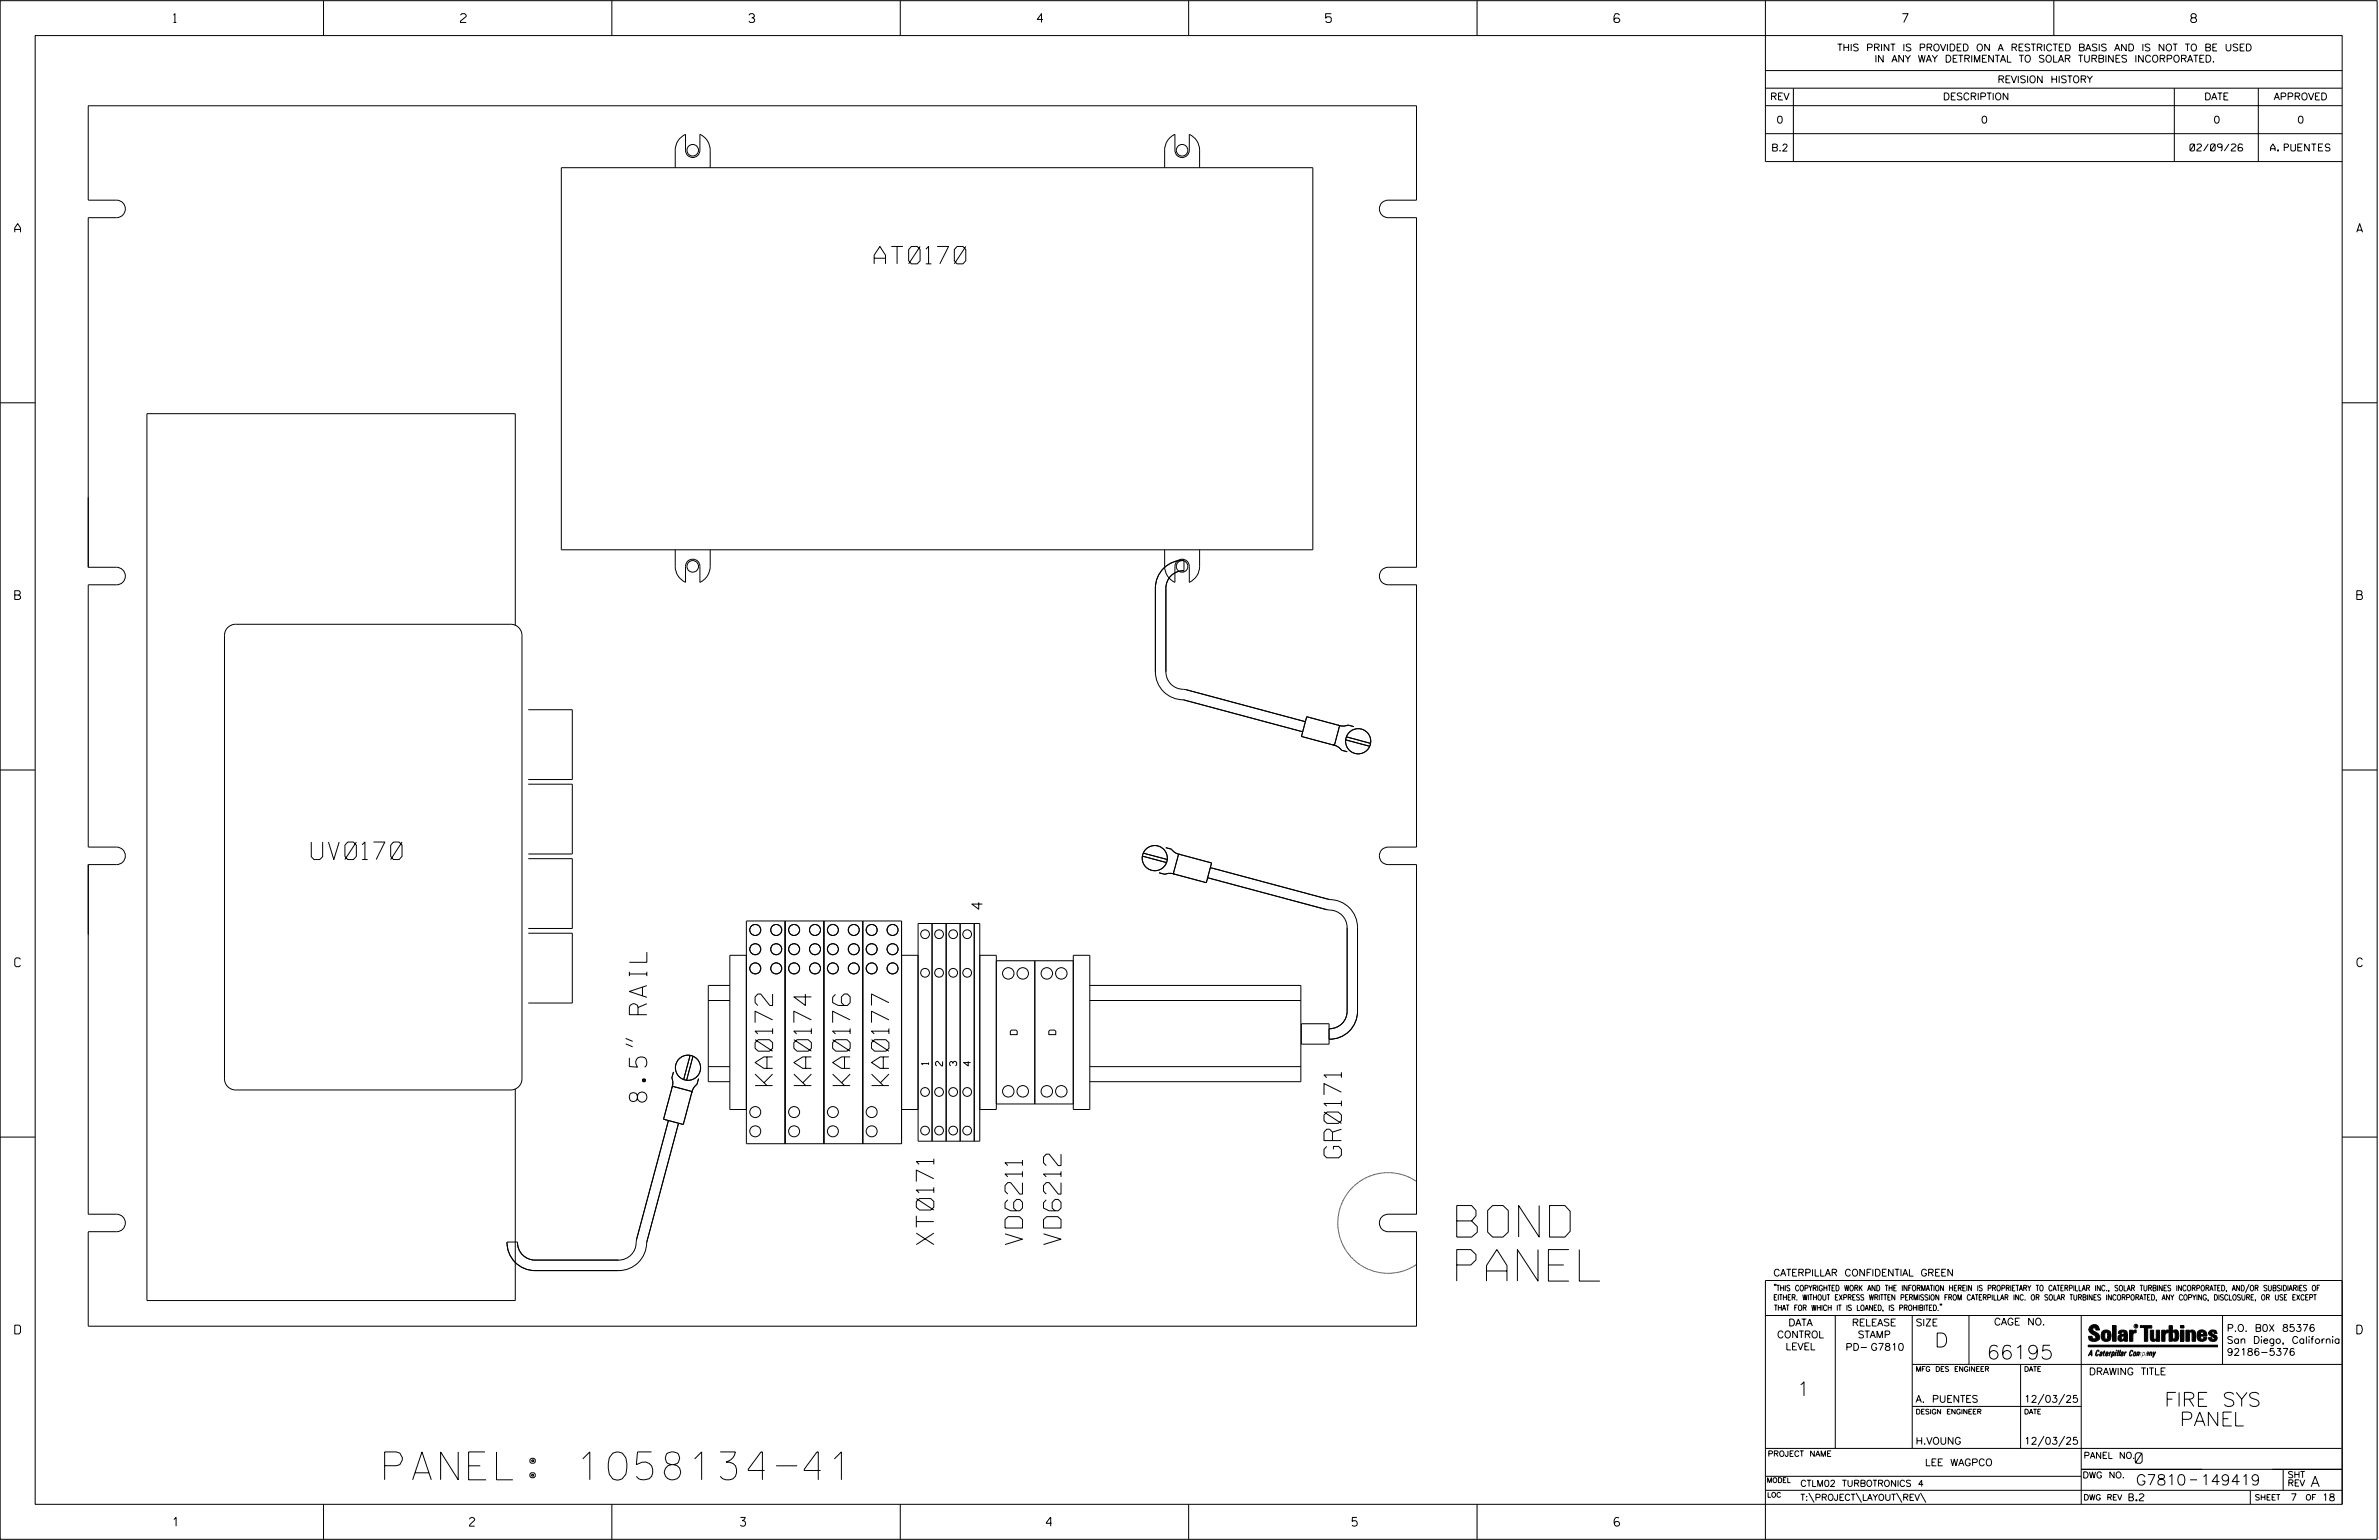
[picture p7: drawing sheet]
<svg xmlns="http://www.w3.org/2000/svg" width="864mm" height="559mm" viewBox="0 0 864 559" stroke-linecap="round" stroke-linejoin="round" font-family="sans-serif">
<defs><g id="words">
<g font-size="11.4">
<text x="528.8" y="448.9">BOND</text>
<text x="528.8" y="464.9">PANEL</text>
</g>
<text font-size="10.2" x="139.6" y="537">PANEL: 1058134-41</text>
<g font-size="6.3">
<text x="317.3" y="95.8">AT0170</text>
<text x="113" y="311.9">UV0170</text>
<text x="280.4" y="393.9" transform="rotate(-90 280.4 393.9)">KA0172</text>
<text x="294.5" y="393.9" transform="rotate(-90 294.5 393.9)">KA0174</text>
<text x="308.6" y="393.9" transform="rotate(-90 308.6 393.9)">KA0176</text>
<text x="322.7" y="393.9" transform="rotate(-90 322.7 393.9)">KA0177</text>
<text x="234.8" y="399.9" transform="rotate(-90 234.8 399.9)">8.5&quot; RAIL</text>
<text x="487" y="420.1" transform="rotate(-90 487 420.1)">GR0171</text>
<text x="339" y="451.6" transform="rotate(-90 339 451.6)">XT0171</text>
<text x="371.2" y="451.6" transform="rotate(-90 371.2 451.6)">VD6211</text>
<text x="385.2" y="451.6" transform="rotate(-90 385.2 451.6)">VD6212</text>
</g>
<g font-size="5.1">
<text x="702.3" y="488.8">D</text>
<text x="721.2" y="493.2">66195</text>
<text x="652.2" y="506.5">1</text>
<text x="785.7" y="510.3">FIRE SYS</text>
<text x="791.3" y="517.4">PANEL</text>
</g>
<g font-size="3.8">
<text x="356.6" y="329.9" transform="rotate(-90 356.6 329.9)">4</text>
<text x="775.1" y="531">0</text>
<text x="775.4" y="538.9">G7810</text>
<text x="798.8" y="538.9">149419</text>
<text x="838.8" y="539.5">A</text>
</g>
<g font-size="3.2">
<text x="63" y="8.2">1</text>
<text x="167.2" y="8.2">2</text>
<text x="271.8" y="8.2">3</text>
<text x="376.5" y="8.2">4</text>
<text x="481.2" y="8.2">5</text>
<text x="690.6" y="8.2">7</text>
<text x="795.3" y="8.2">8</text>
<text x="5.4" y="84.3">A</text>
<text x="855.5" y="84.3">A</text>
<text x="5.4" y="217.5">B</text>
<text x="855.6" y="217.5">B</text>
<text x="5.4" y="350.8">C</text>
<text x="855.6" y="350.8">C</text>
<text x="5.4" y="484">D</text>
<text x="855.6" y="484">D</text>
<text x="62.8" y="553.8">1</text>
<text x="170.4" y="553.8">2</text>
<text x="268.8" y="553.8">3</text>
<text x="379.8" y="553.8">4</text>
<text x="490.8" y="553.8">5</text>
<text x="585.9" y="553.8">6</text>
</g>
<g font-size="2.5">
<text x="666.9" y="18.5">THIS PRINT IS PROVIDED ON A RESTRICTED BASIS AND IS NOT TO BE USED</text>
<text x="680.5" y="22.6">IN ANY WAY DETRIMENTAL TO SOLAR TURBINES INCORPORATED.</text>
<text x="725.1" y="30">REVISION HISTORY</text>
<text x="642.6" y="36.3">REV</text>
<text x="705.3" y="36.3">DESCRIPTION</text>
<text x="800.2" y="36.3">DATE</text>
<text x="825.4" y="36.3">APPROVED</text>
<text x="644.9" y="44.7">0</text>
<text x="719.1" y="44.7">0</text>
<text x="803.5" y="44.7">0</text>
<text x="834" y="44.7">0</text>
<text x="643" y="54.8">B.2</text>
<text x="795" y="54.8">02/09/26</text>
<text x="824.2" y="54.8">A. PUENTES</text>
<text x="369.3" y="375.4" transform="rotate(-90 369.3 375.4)">D</text>
<text x="383.3" y="375.4" transform="rotate(-90 383.3 375.4)">D</text>
<text x="337.1" y="386.4" transform="rotate(-90 337.1 386.4)">1</text>
<text x="342.2" y="386.8" transform="rotate(-90 342.2 386.8)">2</text>
<text x="347.3" y="386.8" transform="rotate(-90 347.3 386.8)">3</text>
<text x="352.4" y="386.8" transform="rotate(-90 352.4 386.8)">4</text>
<text x="643.8" y="463">CATERPILLAR CONFIDENTIAL GREEN</text>
<text x="645.1" y="485.5">CONTROL</text>
<text x="649.2" y="481.1">DATA</text>
<text x="672.3" y="481.1">RELEASE</text>
<text x="674.4" y="485.5">STAMP</text>
<text x="695.4" y="481.1">SIZE</text>
<text x="723.8" y="480.8">CAGE NO.</text>
<text x="808.4" y="483.1">P.O. B0X 85376</text>
<text x="648.2" y="489.8">LEVEL</text>
<text x="669.9" y="490">PD- G7810</text>
<text x="808.4" y="487.5">San Diego, California</text>
<text x="808.4" y="491.8">92186-5376</text>
<text x="758.3" y="498.9">DRAWING TITLE</text>
<text x="695.4" y="508.9">A. PUENTES</text>
<text x="734.8" y="508.9">12/03/25</text>
<text x="695.4" y="524.1">H.VOUNG</text>
<text x="734.8" y="524.1">12/03/25</text>
<text x="698.8" y="531.9">LEE WAGPCO</text>
<text x="772.8" y="544.6">B.2</text>
<text x="831.4" y="544.6">7</text>
<text x="842.9" y="544.6">18</text>
</g>
<g font-size="2.3">
<text x="756.4" y="529.2">PANEL NO.</text>
<text x="653.5" y="539.4">CTLM02 TURBOTRONICS 4</text>
<text x="756" y="536.3">DWG NO.</text>
<text x="830.4" y="539.3">REV</text>
<text x="830.4" y="536.2">SHT</text>
<text x="653.5" y="544.5">T:\PROJECT\LAYOUT\REV\</text>
</g>
<g font-size="2">
<text x="643.8" y="468.4">&quot;THIS COPYRIGHTED WORK AND THE INFORMATION HEREIN IS PROPRIETARY TO CATERPILLAR INC., SOLAR TURBINES INCORPORATED, AND/OR SUBSIDIARIES OF</text>
<text x="643.8" y="471.8">EITHER. WITHOUT EXPRESS WRITTEN PERMISSION FROM CATERPILLAR INC. OR SOLAR TURBINES INCORPORATED, ANY COPYING, DISCLOSURE, OR USE EXCEPT</text>
<text x="644" y="475.6">THAT FOR WHICH IT IS LOANED, IS PROHIBITED.&quot;</text>
<text x="641.7" y="528.5">PROJECT NAME</text>
<text x="756.3" y="544.3">DWG REV</text>
<text x="818.5" y="544.3">SHEET</text>
<text x="836.9" y="544.3">OF</text>
</g>
<g font-size="1.8">
<text x="695.4" y="497.6">MFG DES ENGINEER</text>
<text x="734.8" y="497.6">DATE</text>
<text x="695.4" y="513.1">DESIGN ENGINEER</text>
<text x="734.8" y="513.1">DATE</text>
<text x="641.3" y="538">MODEL</text>
<text x="641.5" y="543.3">LOC</text>
</g>
<text font-size=".9" x="775.1" y="481.7">R</text>
</g></defs>
<g fill="none" stroke="#000" stroke-width=".36">
<path d="M.1 .2h862.8v558.4h-862.8zM12.8 12.9h837.4v533h-837.4zM117.4 .2v12.7M222.1 .2v12.7M326.8 .2v12.7M431.5 .2v12.7M536.2 .2v12.7M587.9 5.5l-.5-.5h-1l-.5 1v1.7l.5 .4h1l.6-.4v-.6l-.6-.5h-1l-.5 .5M640.9 .2v58.4h209.3M745.6 .2v12.7M640.9 25.6h209.3M640.9 32h209.3"/>
<path d="M640.9 38.3h209.3M651 32v26.6M789.3 32v26.6M819.8 32v26.6M640.9 48.5h209.3M45.5 75.8h.1M45.5 75.8a3.2 3.2 0 0 0-3.2-3.2h-10.3v-34.2h482.2v34.2h-10.3a3.1 3.1 0 0 0-3.2 3.2M45.5 75.8a3.3 3.3 0 0 1-3.2 3.2h-10.3v126.8h10.3a3.3 3.3 0 0 1 3.2 3.2M203.8 60.9h272.8v138.6h-272.8zM245.1 60.9v-6.4a6.3 6.3 0 0 1 3.7-5.7v5.7a2.61 2.61 0 0 0 2.7 2.6 2.61 2.61 0 0 0 2.6-2.6v-5.7a6.3 6.3 0 0 1 3.7 5.7v6.4M422.8 60.9v-6.4a6.3 6.3 0 0 1 3.7-5.7v5.7a2.61 2.61 0 0 0 2.6 2.7 2.61 2.61 0 0 0 2.6-2.7v-5.7a6.3 6.3 0 0 1 3.8 5.7v6.4M500.7 75.8h.1"/>
<path d="M500.7 75.8a3.2 3.2 0 0 0 3.2 3.2h10.3v126.8h-10.3a3.2 3.2 0 0 0-3.2 3.2M.1 146.2h12.7M850.2 146.2h12.7M257.8 199.5v6a6.4 6.4 0 0 1-3.7 5.8v-5.8a2.61 2.61 0 0 0-2.6-2.6 2.61 2.61 0 0 0-2.7 2.6v5.8a6.4 6.4 0 0 1-3.7-5.8v-6M435.5 199.5v6a6.4 6.4 0 0 1-3.8 5.8v-5.8a2.61 2.61 0 0 0-2.6-2.6 2.61 2.61 0 0 0-2.6 2.6v5.8a6.4 6.4 0 0 1-3.7-5.8v-6M45.5 209h.1M45.5 209a3.2 3.2 0 0 1-3.2 3.2h-10.3v95.2h10.3a3.2 3.2 0 0 1 3.2 3.2M500.7 209h.1M500.7 209a3.1 3.1 0 0 0 3.2 3.2h10.3v95.2h-10.3a3.1 3.1 0 0 0-3.2 3.2M82.7 227.7l1.3-.9 1.5-.3h99.9a4.1 4.1 0 0 1 4.1 4v161a4.1 4.1 0 0 1-4.1 4h-99.9a4 4 0 0 1-4-4v-161l.3-1.5zM187 226.9v-76.8h-133.7v321.8h133.7v-76.8M191.8 257.5h16v25.4h-16"/>
<path d="M.1 279.4h12.7M473.9 261.9l-43.3-11.6a6.7 6.7 0 0 1-7.4-6.5v-30.4a6.3 6.3 0 0 1 6.6-6.3v-3.8a10.1 10.1 0 0 0-10.4 10.1v30.4a10.1 10.1 0 0 0 10.2 10.1l43.3 11.6M474.3 260.1l12 3.2-1.9 7.1-12-3.2zM483.9 270.3l1.8 .7 1.3 1.2 2.1 .6M485.8 263.2l1.8 .3 1.7-.4 2.2 .6M488.5 268.5l8.7 2.3M488.8 267.4l8.7 2.3M850.2 279.4h12.7M191.8 284.6h16v25.3h-16M45.5 310.5v.1M45.5 310.6a3.2 3.2 0 0 1-3.2 3.1h-10.3v126.9h10.3a3.3 3.3 0 0 1 3.2 3.2M191.8 311.6h16v25.3h-16"/>
<path d="M414.7 310.7l8.7 2.3M415 309.6l8.8 2.3M420.8 316.7l2.1 .6 1.7-.4 1.8 .3M423.2 307.6l2 .5 1.4 1.3 1.7 .7M427.8 309.9l12 3.2-1.9 7.2-12-3.2zM438.4 318.5l43.3 11.6a6.7 6.7 0 0 1 7.3 6.5v30.3a6.3 6.3 0 0 1-6.5 6.4M439.3 314.8l43.4 11.6a10.1 10.1 0 0 1 10.1 10.2v30.3a10.1 10.1 0 0 1-10.3 10.2M500.7 310.5v.1M500.7 310.6a3.1 3.1 0 0 0 3.2 3.1h10.3v126.9h-10.3a3.2 3.2 0 0 0-3.2 3.2M191.8 338.6h16v25.4h-16M270.9 334.2h56.4v80.8h-56.4zM285 334.2v80.8"/>
<path d="M299.1 334.2v80.8M313.2 334.2v80.8M333.3 335.1h22.4v79h-22.4zM338.3 335.1v79M343.5 335.1v79M348.5 335.1v79M353.7 335.1v79M264.9 357.6h-7.8v34.9h7.8M270.9 346.6h-6v56h6M327.3 346.6h6M355.7 346.6h6v56h-6M361.7 348.6h27.9"/>
<path d="M375.6 348.6v52M389.6 346.6h6v56h-6zM395.6 357.6h76.6v34.9h-76.6M227.2 378.8l2.5 1M227.2 376.8l2.5 1.1M257.1 363h7.8M395.6 363h76.6M472.4 371.5h10.1v7.4h-10.1zM244.1 394.2l7.1 1.9-3.2 11.9-7.1-1.9zM244.5 389l-.6 2.1 .4 1.8-.4 1.7M250.5 383l-2.3 8.7M251.6 383.3l-2.4 8.7"/>
<path d="M253.6 391.4l-.6 2.1-1.2 1.3-.7 1.8M257.1 387h7.8M395.6 387h76.6M.1 412.6h12.7M242.6 406.6l-11.6 43.3a6.6 6.6 0 0 1-6.4 7.3h-30.4a6.4 6.4 0 0 1-6.3-6.5h-3.9a10.2 10.2 0 0 0 10.2 10.3h30.4a10.2 10.2 0 0 0 10.1-10.1l11.6-43.3M327.3 402.6h6M361.7 400.6h27.9M850.2 412.6h12.7M486.1 439.8h.1M486.1 439.9l-.1 .2M486.1 439.6v.1M486.2 439.5h-.1"/>
<path d="M486.2 439.2v.2M486.2 439.1v.1M486.4 438.6l-.2 .5M486.4 438.5h.1M486.6 437.9l-.2 .5M486.6 437.9h.1M486.7 437.5v.3M486.8 437.3v.2M486.8 437.2h.1M487.1 436.7l-.2 .5M487.1 436.6h.1M487.2 436.4l-.1 .2"/>
<path d="M487.2 436.3h.1M487.3 436.1v.1M487.4 436h.1M487.5 435.8l-.1 .1M487.5 435.7h.1M487.6 435.5l-.1 .1M487.7 435.4h.1M487.8 435.1l-.1 .2M488 434.9l-.1 .1M488 434.8h.1M488.1 434.6l-.1 .1M488.1 434.5h.1"/>
<path d="M488.3 434.3l-.1 .1M488.3 434.2h.1M488.5 434l-.1 .2M488.5 434h.1M489 433.2l-.4 .7M489.1 433.1h.1M489.3 432.8l-.2 .2M489.9 432.1l-.6 .7M489.9 432v.1M490.1 431.8l-.2 .2M490.1 431.8h.1M490.4 431.5l-.3 .2"/>
<path d="M490.5 431.3l-.1 .2M490.8 431l-.2 .3M491 430.8l-.1 .2M491 430.8h.1M491.3 430.6l-.2 .1M491.5 430.4l-.2 .1M491.5 430.3h.1M491.7 430.2l-.1 .1M491.8 430.1h.1M492 429.9l-.2 .2M492 429.9h.1M492.3 429.7l-.2 .2"/>
<path d="M492.5 429.5l-.2 .1M492.6 429.5h-.1M492.8 429.3l-.2 .1M492.8 429.3h.1M493 429.1l-.1 .1M493.1 429.1h.1M493.3 428.9l-.2 .1M493.4 428.9h-.1M493.6 428.7l-.2 .1M493.6 428.7h.1M493.9 428.5l-.2 .1M494.2 428.3l-.3 .2"/>
<path d="M494.5 428.1l-.3 .2M494.7 428l-.2 .1M494.8 428h.1M495 427.8l-.2 .1M495.1 427.8h-.1M495.3 427.7h-.2M495.3 427.6h.1M495.6 427.5l-.2 .1M495.9 427.4l-.2 .1M495.9 427.3h.1M496.2 427.2l-.2 .1M496.3 427.2h-.1"/>
<path d="M496.5 427.1h-.2M496.6 427h.1M496.8 426.9l-.2 .1M496.9 426.9h.1M497.2 426.8l-.2 .1M497.4 426.7l-.2 .1M497.5 426.6v.1M498.1 426.5l-.5 .1M498.1 426.4h.1M498.7 426.3l-.5 .1M498.8 426.2v.1M499.1 426.2h-.3"/>
<path d="M499.4 426.1h-.2M499.4 426.1h.1M499.7 426h-.2M499.8 426h-.1M500 425.9l-.2 .1M500.3 425.9h-.2M500.4 425.8h.1M500.7 425.8h-.2M500.7 425.8h.1M501 425.7l-.2 .1M501.1 425.7h.1M501.3 425.7h-.1"/>
<path d="M501.4 425.7h.1M501.8 425.6l-.3 .1M502 425.6h-.2M502.1 425.6h.1M502.1 425.6h.2M502.4 425.6h.1M502.5 425.6h.2M502.8 425.5h-.1M503 425.5l-.2 .1M503.1 425.5h.2M503.4 425.5h.1M503.5 425.5h.9"/>
<path d="M504.5 425.5h.2M504.7 425.5h.1M504.8 425.5l.3 .1M505.2 425.6h.2M505.4 425.6h.1M505.5 425.6h.5M506.1 425.6h.1M506.2 425.7h.1M506.4 425.7h.3M506.8 425.7h.1M506.8 425.7l.2 .1M507.1 425.8h.1"/>
<path d="M507.2 425.8h.2M507.4 425.8h.1M507.5 425.9h.2M507.7 425.9h.1M507.8 425.9l.6 .1M508.4 426.1h.1M508.5 426.1l.2 .1M508.7 426.2h.1M508.8 426.2h.2M509 426.3h.1M509.1 426.3h.2M509.4 426.3v.1"/>
<path d="M509.4 426.4h.2M509.7 426.4v.1M509.8 426.5h.1M510 426.5v.1M510.1 426.6h.2M510.3 426.7h.1M510.4 426.7l.2 .1M510.6 426.8l.3 .1M510.9 426.9h.1M511 427l.5 .2M511.6 427.2h.1M511.6 427.2l.2 .1"/>
<path d="M511.9 427.3h.1M512 427.4l.1 .1M512.2 427.5h.1M512.2 427.5l.2 .1M512.5 427.6v.1M512.6 427.7l.1 .1M512.8 427.8h.1M512.8 427.8l.5 .3M513.3 428.1l.3 .2M513.6 428.3h.1M513.7 428.4h.2M513.9 428.5h.1"/>
<path d="M514 428.6l.2 .1M45.5 443.8h.1M45.5 443.8a3.2 3.2 0 0 1-3.2 3.1l-10.3 .1v34.2h482.2v-34.3h-10.3a3.1 3.1 0 0 1-3.2-3.1M485.6 444.2l.1 .2M485.6 443.2v.9M485.6 444.1v.1M485.7 442.8h.1M485.7 444.6l.1 1.5M485.7 442.9v.2M485.7 442.6v.1M485.7 443.1v.1M485.7 444.5h.1"/>
<path d="M485.7 442.2v.3M485.7 442.1h.1M485.7 441.8h.1M485.7 441.9v.2M485.8 446.2h.1M485.8 441.2l-.1 .5M485.8 446.2v.2M485.8 446.6l.1 .2M485.8 441.1h.1M485.8 446.5h.1M485.9 440.8l-.1 .3M485.9 446.8h.1"/>
<path d="M485.9 446.9l.1 .2M485.9 440.5v.2M486 447.1v.1M486 447.2v.2M486 440.2l-.1 .3M486 447.5h.1M486 440.1v.1M486.1 447.6v.2M486.1 447.9l.1 .2M486.2 448.1v.1M486.2 448.2l.1 .3M486.3 448.6v.1"/>
<path d="M486.3 448.8h.1M486.4 448.9v.2M486.4 449.1h.1M486.5 449.2v.2M486.5 449.4h.1M486.6 449.5v.2M486.6 449.7l.1 .1M486.7 449.8v.2M486.8 450.1h.1M486.8 450.1l.1 .2M486.9 450.4h.1M486.9 450.5l.1 .1"/>
<path d="M487 450.7h.1M487 450.8l.3 .4M487.3 451.3h.1M487.3 451.4l.1 .2M487.4 451.6h.1M487.5 451.7v.2M487.6 451.9h.1M487.6 452l.1 .2M487.7 452.2h.1M487.8 452.3l.2 .5M488 452.8l.2 .2M488.2 453.1h.1"/>
<path d="M488.2 453.2l.2 .1M488.4 453.4h.1M488.4 453.5l.1 .1M488.6 453.7h.1M488.6 453.7l.1 .2M488.7 454h.1M488.8 454l.1 .2M488.9 454.2h.1M489 454.3l.1 .1M489.1 454.5h.1M489.2 454.6l.1 .1M489.3 454.8h.1"/>
<path d="M489.4 454.8l.1 .2M489.5 455v.1M489.6 455.1l.1 .2M489.8 455.3h.1M489.8 455.4l.1 .1M490 455.5v.1M490 455.6l.1 .2M490.2 455.8h.1M490.2 455.9l.2 .1M490.4 456.1h.1M490.5 456.1l.1 .1M490.6 456.3h.1"/>
<path d="M490.7 456.4l.1 .1M490.9 456.6h.1M490.9 456.6l.2 .2M491.2 456.8l.1 .2M491.3 457h.1M491.4 457.1l.2 .2M491.7 457.3l.1 .1M491.8 457.5h.1M491.9 457.5l.2 .2M492.2 457.8l.1 .1M492.4 457.9h.1M492.4 458l.2 .1"/>
<path d="M492.6 458.1h.1M492.7 458.2l.1 .1M492.9 458.3h.1M492.9 458.4l.2 .1M493.1 458.5h.1M493.2 458.6l.2 .1M493.4 458.7h.1M493.5 458.8l.1 .1M493.7 458.9h.1M493.8 459l.1 .1M494 459.1h.1M494.1 459.1l.1 .1"/>
<path d="M494.3 459.3l.2 .1M494.6 459.5h.1M494.6 459.5l.2 .1M494.8 459.6h.1M494.9 459.7h.2M495.2 459.8h.1M495.2 459.8l.2 .1M495.4 459.9l.1 .1M495.5 460l.2 .1M500.7 443.8h.1M512.3 460h.1M512.5 459.8l-.2 .2"/>
<path d="M512.6 459.8h.1M512.8 459.7l-.2 .1M512.9 459.7h.1M513.1 459.5l-.2 .1M513.4 459.4l-.3 .1M513.4 459.3h.1M513.7 459.2l-.2 .1M513.7 459.1h.1M514 459l-.2 .1M495.7 460.1h.1M495.8 460.1l.2 .1M496 460.2h.1"/>
<path d="M496.1 460.3l.2 .1M496.3 460.4h.1M496.4 460.4l.3 .1M496.7 460.6h.2M497 460.7h.1M497 460.7l.3 .1M497.3 460.8l.2 .1M497.6 460.9h.1M497.7 460.9l.1 .1M497.9 461l.3 .1M498.2 461.1h.1M498.3 461.2h.3"/>
<path d="M498.6 461.3h.2M498.9 461.3h.1M498.9 461.3l.3 .1M499.3 461.4l.2 .1M499.5 461.5h.1M499.6 461.5h.2M499.8 461.6h.1M499.9 461.6h.2M500.2 461.6l.3 .1M500.5 461.7h.1M500.6 461.7l.2 .1M500.8 461.8h.1"/>
<path d="M500.9 461.8l.5 .1M501.5 461.9h.1M501.6 461.9h.2M501.8 461.9l.6 .1M502.5 462h.1M502.6 462h.2M502.8 462h.1M502.9 462h.5M503.5 462h.1M503.6 462h.5M504.2 462h.1M504.8 462h-.5"/>
<path d="M504.9 462h.1M505.1 462h-.2M505.8 461.9l-.6 .1M505.8 461.9h.1M506 461.9h.1M506.2 461.9h.1M506.8 461.8l-.5 .1M506.9 461.8h.1M507.1 461.7l-.2 .1M507.2 461.7h.1M507.8 461.6l-.5 .1M507.9 461.6h-.1"/>
<path d="M508.1 461.5l-.2 .1M508.2 461.5h.1M508.5 461.4l-.3 .1M508.5 461.4h.1M508.8 461.4h-.2M508.8 461.3h.1M509.1 461.3h-.2M509.4 461.2h-.2M509.5 461.1h.1M509.7 461.1h-.1M510 460.9l-.2 .1M510.1 460.9h.1"/>
<path d="M510.8 460.7l-.6 .2M511 460.6l-.2 .1M511 460.6h.1M511.3 460.4l-.2 .1M511.4 460.4h.1M511.6 460.3l-.2 .1M511.7 460.3h.1M511.9 460.2h-.2M512.2 460l-.2 .1M640.9 477.3h209.3M644.2 466.1l-.1 .4M644.7 466.1l-.2 .4"/>
<path d="M666.2 477.3v48.3M694.2 477.3v48.3M704.4 473.3l-.1 .4M704.8 473.3l-.1 .4M714.8 477.3v17.8M755.5 477.3v68.6M806.8 477.3v17.8M816.5 466l-1.4 3.1M850.2 464.6h-209.3v94M850.2 464.8v81.1M694.2 495.1h156M733.5 495.1v30.5"/>
<path d="M758.6 481.4a2.02 2.02 0 0 1 3.1-.1l.5 1.3h-1.3l-.2-.6-.4-.2-.6 .1-.1 .4 .4 .7a2.46 2.46 0 0 1 2.2 2.9 2.83 2.83 0 0 1-3.8 .3l-.3-1.3h1.3l.2 .7 .6 .3 .5-.2 .2-.5-.4-.6-1.9-1.2-.4-.9zM759.2 491.3h-.7l.7-1.2v1.9h.2l-.1-2.1-1.3 2.1 .5-.5h.7M761.3 490l.3-.2 .4 .3-.1 .3-.3-.4-.4 .3-.3 1.6h.4l.4-.5-.3 .6-.4 .1-.3-.4zM762.6 490.6l.5-.1-.1 1.4h-.9a.74 .74 0 0 1 .9-.8l-.3 .7-.5 .1 .2-.5 .6-.2v-.5l-.7 .2zM763 483.2a2.17 2.17 0 0 1 3.1 0l.3 1.4-.3 1.5a2.17 2.17 0 0 1-3.1 0l-.3-1.5zM763.6 490.5l.4-.4 .2 .6h-.3l-.3 .9 .2 .4-.3-.1zM764.1 483.7l.5-.4 .4 .3v2.2l-.4 .2-.5-.2zM764.6 491.1l.6 .2v-.7l-.4-.1-.4 .6-.1 .8h.6M764.6 491.1l-.1 .8h.4M764.6 482.6v.8M764.8 490.7l.4 .1v.3h-.6zM765 491.5l-.1 .4z"/>
<path d="M766 490.5l-.5 1.5zM766 490.8l.4-.3-.4 .4M766.9 481h1.3v5.7h-1.3zM767 490.8l.5 .1-.3 .8-.4 .2zM767.3 490.5h-.5l-.5 2M767.3 490.5a.8 .8 0 0 1 .2 1 .8 .8 0 0 1-.9 .4l-.1 .6M767.3 490.5l-.1 .2M768.1 490.5l-.4 1.5zM768.2 489.9h.3l-.1 .2h-.2zM769 489.9l-.5 2.1zM769.7 489.9l-.6 2.1zM770.1 491.4l.5-.3-.5 .8z"/>
<path d="M770.4 491.9h.1M770.6 491.1l.1-.4-.7 .2 .1-.3 .6-.1 .2 .3-.5 1.1M770.6 491.1a.74 .74 0 0 0-.8 .8h.6M771 484.8h-.7l-.3 .6 .4 .7 .5-.3 .1-2.4h-.8l-.1 .4h-1.2a1.71 1.71 0 0 1 1.8-1.3 1.71 1.71 0 0 1 1.6 1.4v2.8h-1.1l-.1-.6M771 484.2l-1.5 .1a1.41 1.41 0 0 0 0 2.4l.5 .1 1.1-.7M771.2 486.1h-.1M771.4 490.5l.1 .3 .4-.3-.9 1.5zM771.5 490.8h.1M773 482.7h1.2v.5l.5-.5 .7-.1v1h-.6l-.5 .4-.1 2.7h-1.2zM773.3 490.3l.6-.4 .4 .2-.1 .4-.3-.4a1.28 1.28 0 0 0-.5 1.8l.6-.4-.1 .4-.8 .1zM774.7 490.8l.5-.3a.88 .88 0 0 1 .2 .9 .88 .88 0 0 1-.7 .7l-.2-.2zM774.8 490.9h.5l-.3 1h-.3l-.2-.2z"/>
<path d="M775.2 490.5l-.1 .2M776.8 481h4.3v.9h-1.5v4.8h-1.3M776.8 490.6l-.8 .2v-.3l-.4 1.5 .8-1.3v1.3l.3-1.2M779.3 491.1h.4M779.6 490.5h.3l-.3 1.4M779.6 490.7h.2l-.1 .4M779.7 491.1l-.1 .4M779.7 491.1l-.4 .2M780.1 492l.4-1.5 .1 .3 .3-.3 .3 .2-.3 1.3v-1.3l-.7 1.3M780.6 482.7h1.2v2.7l.1 .4 .4 .3 .4-.7v-2.7h1.2l.1 4h-1.3v-.5l-1.1 .6-.7-.3-.3-.7zM781.6 492.5l1-2-.8 1.3-.2-1.3-.2 2M784.7 482.7h1.2v.5l.5-.5 .7-.1v1h-.5l-.6 .4-.1 2.7h-1.2z"/>
<path d="M787.4 481h1.2v2a1.4 1.4 0 0 1 2.2 .2l.1 1.4-.4 1.9-1.5 .1-.4-.5v-1l.5 .9 .5-.3v-2.1l-.5-.4-.5 .7v2.8h-1.2zM791.5 482.7h1.3v4h-1.3zM791.5 481h1.3v.9h-1.3zM793.5 482.7h1.3v.4l.7-.5 1.1 .2 .4 .6v3.3h-1.2l-.3-3.4-.7 .2v3.2h-1.3zM794.8 483.1h.1M797.7 483.2a1.92 1.92 0 0 1 2.4-.5 1.92 1.92 0 0 1 1 2.1h-2.3v.8l.6 .5 .5-.3v-.5h1.2a1.83 1.83 0 0 1-2.1 1.4 1.83 1.83 0 0 1-1.5-2.1zM798.8 484.2v.6M799.1 483.4h.6l.2 .8h-1.1zM804.6 482.9a1.84 1.84 0 0 0-2.9 .8 3.3 3.3 0 0 0 2.2 1.9l-.5 .5-.4-.3-.1-.4h-1.2l.1 .6a1.92 1.92 0 0 0 2.9 .4M804.9 483.8h-1.2l-.2-.6-.5 .1-.1 .3 .1 .3 1.8 .9M805.1 488.1h-47.1v.6h47.1M694.2 510.3h61.3"/>
<path d="M742 505.8l-2.2 3.9M749.5 505.8l-2.2 3.9M640.9 525.6h209.2M640.9 535.7h114.6M742 521.1l-2.2 3.8M749.5 521.1l-2.2 3.8M755.5 533.2h94.7M795 537h2.6M828.8 533.2v7.6M117.4 545.9v12.7M222.1 545.9v12.7M326.8 545.9v12.7"/>
<path d="M431.5 545.9v12.7M536.2 545.9v12.7M640.9 540.8h209.3M656.6 541.7l2 3.5M673.8 541.7l1.9 3.5M688.4 541.7l2 3.5M697.2 541.7l1.9 3.5M816.9 541v4.9"/>
<circle cx="251.5" cy="54.5" r="2.1"/>
<circle cx="429.1" cy="54.5" r="2.09"/>
<circle cx="251.5" cy="205.5" r="2.1"/>
<circle cx="429.1" cy="205.5" r="2.09"/>
<circle cx="493" cy="269" r="4.6"/>
<circle cx="419.2" cy="311.4" r="4.6"/>
<circle cx="274.2" cy="337.4" r="1.98"/>
<circle cx="281.8" cy="337.4" r="2"/>
<circle cx="288.3" cy="337.4" r="2"/>
<circle cx="295.9" cy="337.4" r="2"/>
<circle cx="302.3" cy="337.4" r="1.99"/>
<circle cx="309.9" cy="337.4" r="1.99"/>
<circle cx="316.4" cy="337.4" r="1.99"/>
<circle cx="324" cy="337.4" r="1.99"/>
<circle cx="335.8" cy="339" r="1.58"/>
<circle cx="340.9" cy="339" r="1.59"/>
<circle cx="346" cy="339" r="1.59"/>
<circle cx="351.1" cy="339" r="1.59"/>
<circle cx="274.2" cy="351.4" r="1.99"/>
<circle cx="274.2" cy="344.4" r="1.98"/>
<circle cx="281.8" cy="351.4" r="2"/>
<circle cx="281.8" cy="344.4" r="2"/>
<circle cx="288.3" cy="351.4" r="2"/>
<circle cx="288.3" cy="344.4" r="2"/>
<circle cx="295.9" cy="351.4" r="2"/>
<circle cx="295.9" cy="344.4" r="2"/>
<circle cx="302.3" cy="351.4" r="2"/>
<circle cx="302.3" cy="344.4" r="1.99"/>
<circle cx="309.9" cy="351.4" r="1.99"/>
<circle cx="309.9" cy="344.4" r="1.99"/>
<circle cx="316.4" cy="351.4" r="1.99"/>
<circle cx="316.4" cy="344.4" r="1.99"/>
<circle cx="324" cy="351.4" r="1.99"/>
<circle cx="324" cy="344.4" r="1.99"/>
<circle cx="335.8" cy="353" r="1.58"/>
<circle cx="340.9" cy="353" r="1.59"/>
<circle cx="346" cy="353" r="1.59"/>
<circle cx="351.1" cy="353" r="1.59"/>
<circle cx="366" cy="353.2" r="2.08"/>
<circle cx="371.3" cy="353.2" r="2.08"/>
<circle cx="380" cy="353.2" r="2.08"/>
<circle cx="385.3" cy="353.2" r="2.08"/>
<circle cx="249.7" cy="387.4" r="4.6"/>
<circle cx="335.8" cy="396.2" r="1.58"/>
<circle cx="340.9" cy="396.2" r="1.58"/>
<circle cx="346" cy="396.2" r="1.58"/>
<circle cx="351.1" cy="396.2" r="1.58"/>
<circle cx="366" cy="396" r="2.08"/>
<circle cx="371.3" cy="396" r="2.08"/>
<circle cx="380" cy="396" r="2.08"/>
<circle cx="385.3" cy="396" r="2.08"/>
<circle cx="274.2" cy="410.5" r="1.98"/>
<circle cx="274.2" cy="403.5" r="1.98"/>
<circle cx="288.3" cy="410.5" r="2"/>
<circle cx="288.3" cy="403.5" r="1.99"/>
<circle cx="302.3" cy="410.5" r="1.99"/>
<circle cx="302.4" cy="403.5" r="1.99"/>
<circle cx="316.4" cy="410.5" r="1.99"/>
<circle cx="316.4" cy="403.5" r="1.99"/>
<circle cx="335.8" cy="410.2" r="1.58"/>
<circle cx="340.9" cy="410.2" r="1.58"/>
<circle cx="346" cy="410.2" r="1.58"/>
<circle cx="351.1" cy="410.2" r="1.58"/>
<circle cx="775.4" cy="481.2" r=".69"/>
</g>
<g fill="#000">
<path d="M768.1 490.5l-.4 1.5zM768.2 489.9h.3l-.1 .2h-.2zM769 489.9l-.5 2.1zM769.7 489.9l-.6 2.1zM791.5 481h1.3v.9h-1.3zM791.5 482.7h1.3v4h-1.3zM758 488.1h47.1v.6h-47.1z"/>
<path d="M759.2 489.9l-1.2 2.1 .5-.5h.7v.5h.2zM759.2 490.1v1.2h-.7z" fill-rule="evenodd"/>
<path d="M758.6 481.4a2.02 2.02 0 0 1 3.1-.1l.5 1.3h-1.3l-.2-.6-.4-.2-.6 .1-.1 .4 .4 .7a2.46 2.46 0 0 1 2.2 2.9 2.83 2.83 0 0 1-3.8 .3l-.3-1.3h1.3l.2 .7 .6 .3 .5-.2 .2-.5-.4-.6-1.9-1.2-.4-.9z" fill-rule="evenodd"/>
<path d="M761.3 490l.3-.2 .4 .3-.1 .3-.3-.4-.4 .3-.3 1.6h.4l.4-.5-.3 .6-.4 .1-.3-.4z" fill-rule="evenodd"/>
<path d="M762.6 490.6l.5-.1-.1 1.4h-.9a.74 .74 0 0 1 .9-.8l-.6 .3-.2 .5 .5-.1 .3-.6v-.5l-.7 .2z" fill-rule="evenodd"/>
<path d="M763.6 490.5l.4-.4 .2 .6h-.3l-.3 .9 .2 .4-.3-.1z" fill-rule="evenodd"/>
<path d="M764.8 490.5l.5 .3-.1 .5h-.6l.6-.2v-.3l-.4-.1-.3 1.2h.4l.3-.4-.6 .6-.3-.2v-.4z" fill-rule="evenodd"/>
<path d="M763 483.2a2.17 2.17 0 0 1 3.1 0l.3 1.4-.3 1.5a2.17 2.17 0 0 1-3.1 0l-.3-1.5zM764.1 483.7v2.1l.5 .2 .4-.2v-2.2l-.4-.3z" fill-rule="evenodd"/>
<path d="M766 490.5v.3l.4-.1-.4 .2-.5 1.1z" fill-rule="evenodd"/>
<path d="M766.8 490.5l-.5 2 .3-.6a.71 .71 0 0 0 .9-.5 .71 .71 0 0 0-.4-.9zM767 490.8l.5 .1-.3 .8-.4 .2z" fill-rule="evenodd"/>
<path d="M766.9 481h1.3v5.7h-1.3z" fill-rule="evenodd"/>
<path d="M770.1 490.6l.6-.1 .2 .3-.4 1.2-.5 .1-.2-.5 .3-.5h.5l-.7 .5v.3l.4-.1 .4-.9-.5-.2-.2 .2z" fill-rule="evenodd"/>
<path d="M769.4 482.8l-.5 1h1.2l.1-.4h.8v.8l-1.5 .1a1.41 1.41 0 0 0 0 2.4l.5 .1 1.1-.7 .1 .6h1.1v-2.8a1.79 1.79 0 0 0-2.4-1.2zM770.3 484.8h.7l-.1 1-.5 .3-.4-.7z" fill-rule="evenodd"/>
<path d="M771.4 490.5l.1 .3 .4-.3-.9 1.5z" fill-rule="evenodd"/>
<path d="M773 482.7h1.2v.5l.5-.5 .7-.1v1h-.6l-.5 .4-.1 2.7h-1.2z" fill-rule="evenodd"/>
<path d="M773.3 490.3l.6-.4 .4 .2-.1 .4-.3-.4a1.28 1.28 0 0 0-.5 1.8l.6-.4-.3 .5h-.6z" fill-rule="evenodd"/>
<path d="M774.7 490.8l-.2 1.1h.7a.96 .96 0 0 0 0-1.4zM774.8 490.9h.5l-.1 .6-.5 .4-.2-.2z" fill-rule="evenodd"/>
<path d="M776 490.5v.3l.4-.3 .2 .3 .7-.2-.3 1.4v-1.3l-.6 1.3v-1.3l-.8 1.3z" fill-rule="evenodd"/>
<path d="M776.8 481h4.3v.9h-1.5v4.8h-1.3v-4.8h-1.5z" fill-rule="evenodd"/>
<path d="M777.9 490.5l-.5 2 .3-.6a.71 .71 0 0 0 .9-.5 .71 .71 0 0 0-.4-.9zM778.1 490.8l.3-.1 .1 .4-.5 .8-.2-.5z" fill-rule="evenodd"/>
<path d="M779.3 490.6l.6-.1-.3 1.5-.7-.1a.67 .67 0 0 1 .8-.8l-.6 .3-.1 .5 .4-.1 .4-.9-.4-.2-.3 .2z" fill-rule="evenodd"/>
<path d="M780.5 490.5l.1 .3 .3-.3 .3 .2-.3 1.3v-1.3l-.8 1.3z" fill-rule="evenodd"/>
<path d="M780.6 482.7h1.2v2.7l.1 .4 .4 .3 .4-.7v-2.7h1.2l.1 4h-1.3v-.5l-1.1 .6-.7-.3-.3-.7z" fill-rule="evenodd"/>
<path d="M781.6 490.5l.2 1.3 .8-1.3-1.2 2z" fill-rule="evenodd"/>
<path d="M784.7 482.7h1.2v.5l.5-.5 .7-.1v1h-.5l-.6 .4-.1 2.7h-1.2z" fill-rule="evenodd"/>
<path d="M787.4 481h1.2v2a1.4 1.4 0 0 1 2.2 .2l.1 1.4-.4 1.9-1.5 .1-.4-.5v-1l.5 .9 .5-.3v-2.1l-.5-.4-.5 .7v2.8h-1.2z" fill-rule="evenodd"/>
<path d="M793.5 482.7h1.3v.4a1.29 1.29 0 0 1 2.2 .3v3.3h-1.2l-.3-3.4-.7 .2v3.2h-1.3z" fill-rule="evenodd"/>
<path d="M797.7 483.2a1.92 1.92 0 0 1 2.4-.5 1.92 1.92 0 0 1 1 2.1h-2.3v.8l.6 .5 .5-.3v-.5h1.2a1.83 1.83 0 0 1-2.1 1.4 1.83 1.83 0 0 1-1.5-2.1zM799.1 483.4l-.3 .8h1.1l-.2-.8z" fill-rule="evenodd"/>
<path d="M801.9 483.2a1.94 1.94 0 0 1 3 .1v.5h-1.2l-.2-.6-.5 .1-.1 .3 .1 .3 1.8 .9a1.2 1.2 0 0 1 .1 1.3 1.2 1.2 0 0 1-1.2 .7l-1.6-.4-.4-1h1.2l.1 .4 .4 .3 .5-.5a3.3 3.3 0 0 1-2.2-1.9z" fill-rule="evenodd"/>
<circle cx="761.4" cy="492" r=".07"/>
<circle cx="762.2" cy="485.1" r=".07"/>
<circle cx="769.3" cy="492" r=".07"/>
<circle cx="773.1" cy="486.7" r=".07"/>
<circle cx="791.5" cy="486.7" r=".07"/>
<circle cx="791.5" cy="481" r=".07"/>
<circle cx="794.8" cy="486.7" r=".07"/>
</g>
<use href="#words"/>
</svg>
